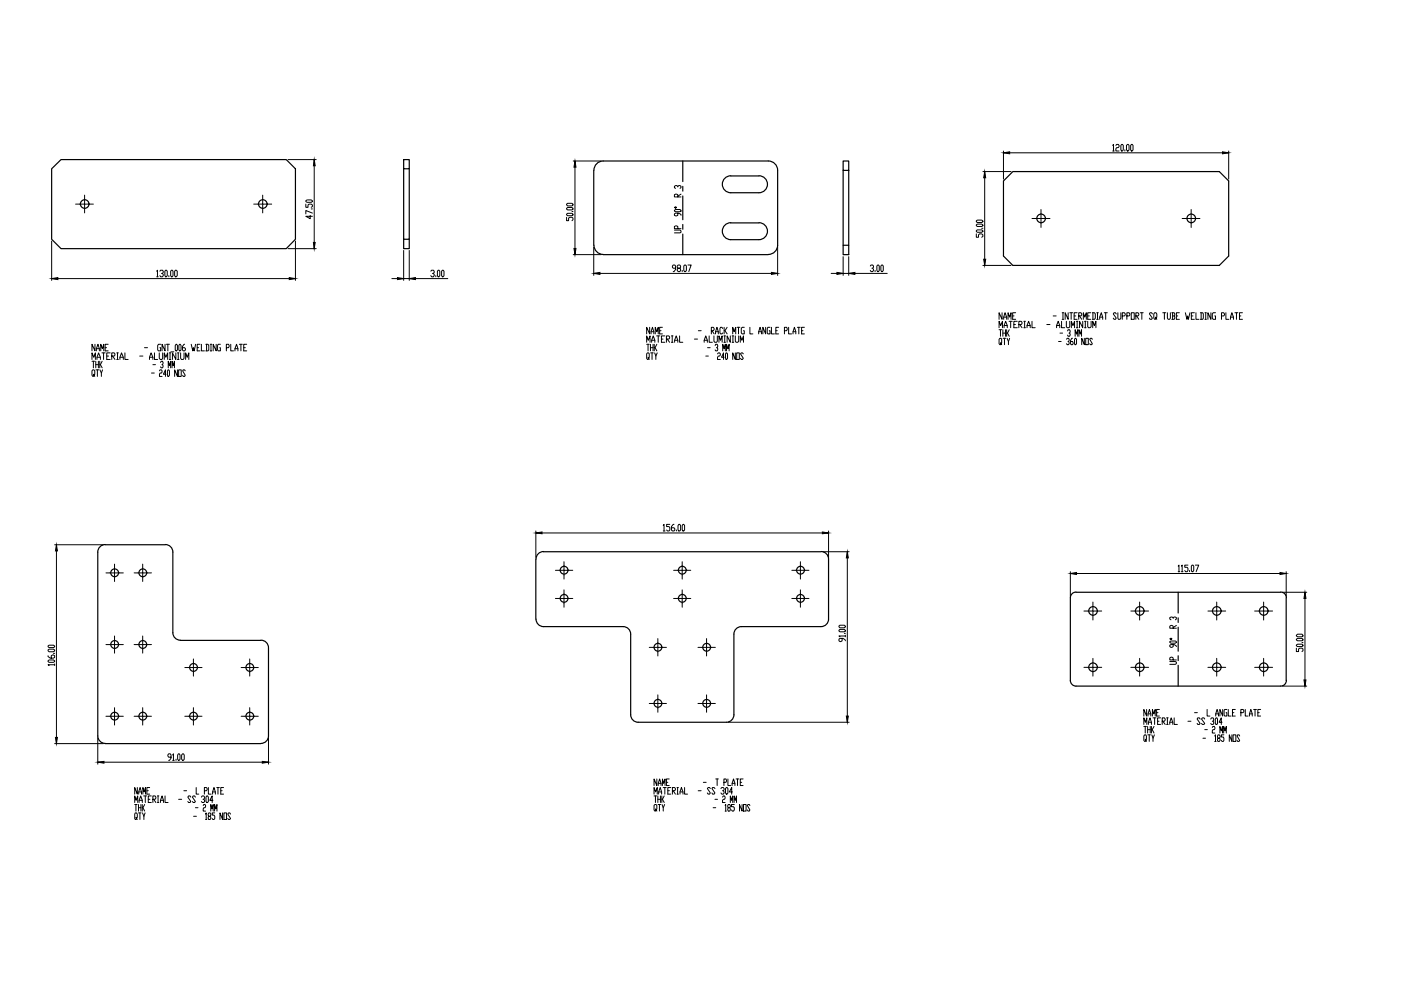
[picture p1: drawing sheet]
<svg xmlns="http://www.w3.org/2000/svg" width="297mm" height="210mm" viewBox="0 0 297 210" stroke-linecap="round" stroke-linejoin="round" font-family="sans-serif">
<defs><g id="words">
<g font-size="4.4">
<text x="135.8" y="75.5">THK - 3 MM</text>
<text x="210.6" y="72.7">THK - 3 MM</text>
<text x="18.3" y="79.4">THK - 3 MM</text>
<text x="241.3" y="156.6">THK - 2 MM</text>
<text x="27.2" y="173.2">THK - 2 MM</text>
<text x="137.6" y="171.4">THK - 2 MM</text>
</g>
</g></defs>
<!-- layer: 0 -->
<g fill="none" stroke="#000" stroke-width=".21">
<path d="M61.1 33.8h5.9M66.6 33.8v18.9M121.5 34.1h6M121.9 34.1v19.9M143.7 39.6l-.2-.3h-.3l-.2 .2v.3l.2 .1M143.7 39.5l.2-.2 .5 .2v.3l-.2 .1M208.4 36.4h6M208.8 36.4v19.9M212.8 32v6M212.8 32.4h47.7M235.9 30.8l.2-.2v1.4M235.9 32h.3"/>
<path d="M236.6 30.8l.2-.2h.3l.2 .2-.2 .5h-.3l-.2 .3v.4h.7M237.8 30.6l.4 .2v1l-.2 .2-.4-.2v-1zM238.5 31.8v.2M238.8 30.8l.2-.2 .4 .2v1l-.2 .2-.4-.2zM239.9 30.6l.3 .2v1l-.1 .2-.4-.2v-1zM260.5 32v6M11 51.1v8.4M11 59.1h51.6M17.9 41.4v1.9h-1.9M19.8 43.3h-1.9v1.8M33.2 57.5l.2-.2v1.4M33.2 58.7h.4"/>
<path d="M33.9 57.5l.2-.2h.3l.2 .2-.2 .5h-.2M34.4 58l.2 .2-.2 .5h-.3l-.2-.3M35.1 57.3l.4 .2v.9l-.2 .3-.3-.3v-.9zM35.8 58.4v.3M36.4 57.3l.3 .2v.9l-.2 .3-.3-.3v-.9zM37.2 57.3l.4 .2v.9l-.2 .3-.4-.3v-.9zM55.7 41.4v1.9h-1.9M57.6 43.3h-1.9v1.8M61.1 52.7h5.9M62.6 51.1v8.4M64.8 43.3v.7h.5v-.6l.2-.1h.5l.2 .1v.4l-.2 .2M64.8 42.6l.3-.2h.9l.2 .3-.2 .2h-.9z"/>
<path d="M65.8 45.7v.7l-1-.5h1.4M66 44.3h.2M66.2 45.2l-1.4-.6v.8M83.1 59.1h11.8M85.6 53.1v6.4M86.8 53.1v6.4M91.3 57.5l.2-.2h.4l.2 .2-.2 .5h-.2M91.9 58l.2 .2-.2 .5h-.4l-.2-.3M92.4 58.4v.3M92.9 57.3l.3 .2v.9l-.1 .3-.4-.3v-.9zM93.8 57.3l.3 .2v.9l-.1 .3-.4-.3v-.9zM120.1 46.1v.7h.5v-.6l.2-.1h.5l.2 .1v.4l-.2 .2"/>
<path d="M120.1 45.4l.2-.2h1l.2 .4-.2 .1h-1zM120.1 44.2l.2-.2h1l.2 .3-.2 .2h-1zM120.1 43.3l.2-.2h1l.2 .3-.2 .3h-1zM121.3 44.8h.2M121.5 54h6M125.9 52.4v6M125.9 58h39M143 48.8h1.2l.2 .2v.2l-.2 .2h-1.2M143 44.6l.2-.2h1l.2 .4-1.2 .1-.2-.1zM143 44l.2-.2 .3 .2-.3 .1zM143.2 56.9h-.5l-.1-.2 .1-.5h.4l.1 .2v.7l-.3 .5h-.2M143.7 48.5v-.5l-.2-.1-.5 .1v.5h1.4"/>
<path d="M143.7 45.2v.4l-.2 .2-.5-.2v-.2l.2-.2h.7l.5 .3v.1M143.7 41.8v-.5l-.2-.1-.5 .1v.5h1.4M143.8 56.9l-.2-.5 .2-.2h.3l.2 .5-.7 .4 .2 .5h.3l.2-.3-.2-.4M144.4 41.2l-.7 .4M144.6 57.3v.3M145.1 56.2l.4 .2v.9l-.1 .3h-.3l-.1-.3v-.9zM145.9 56.2h.6l-.5 1.4M164.9 52.4v6M176.2 58h11.9M178.8 54.4v4M179.9 54.4v4M184.5 56.4l.2-.2h.3l.2 .2v.3l-.3 .2"/>
<path d="M185 56.9l.2 .2-.2 .5h-.3l-.2-.3M185.5 57.3v.3M186.1 56.2l.3 .2v.9l-.1 .3-.4-.3v-.9zM186.9 56.2l.4 .2v.9l-.2 .3-.3-.3v-.9zM207 49.6v.7h.5v-.5l.2-.2h.4l.3 .2v.3l-.3 .2M207 48.9l.2-.2h.9l.3 .4-.3 .1h-.9zM207 47.7l.2-.2h.9l.3 .4-.3 .1h-.9zM207 46.8l.2-.1h.9l.3 .3-.3 .2h-.9zM208.1 48.4h.3M208.4 56.3h6M218.8 46.3h1.9v1.9M220.7 44.4v1.9h1.9"/>
<path d="M250.6 46.3h1.9v1.9M252.5 44.4v1.9h1.9M20.1 73v1.4l-.6-1.4v1.4M20.4 74.4v-.5l.4-.9 .3 1.4M20.4 73.9h.7M21.4 74.4v-1.4l.3 .9 .3-.9v1.4M22.3 73.7h.3M22.9 73h-.6v1.4M30.6 73.7h.7M34.1 73h-.5l-.2 .3v.9l.2 .2h.5v-.7h-.2M35 73v1.4l-.6-1.4v1.4M35.3 73h.6"/>
<path d="M35.6 73v1.4M37.3 73l.3 .3v.9l-.1 .2-.3-.2v-.9zM38.1 73l.3 .3v.9l-.2 .2-.3-.2v-.9zM39.1 73l-.4 .5v.7l.1 .2h.3l.2-.5-.2-.2h-.4M39.4 76.2v-1.4l.3 .9 .3-.9v1.4M40.5 73l.4 1.4 .1-.7 .2 .7 .3-1.4M41.8 73.7h.3M42.4 73h-.6v1.4h.6M42.7 73v1.4h.6M43.6 73h.5l.2 .3v.9l-.2 .2h-.5M43.8 73v1.4M44.6 73h.3"/>
<path d="M44.6 74.4h.3M44.7 73v1.4M45.8 73v1.4l-.6-1.4v1.4M46.7 73h-.4l-.2 .3 .2 1.1h.4v-.7h-.1M48 73.7h.5l.1-.2-.1-.5h-.5v1.4M48.9 73v1.4h.6M49.8 74.4v-.5l.4-.9 .2 1.4M49.8 73.9h.6M50.7 73h.7M51.1 73v1.4M51.7 73.7h.3M52.3 73h-.6v1.4h.6"/>
<path d="M137.7 69.4v1.4l-.6-1.4v1.4M138 70.8l.3-1.4 .3 1.4M138 70.3h.6M138.9 70.8v-1.4l.4 .9 .3-.9v1.4M139.9 70.1h.3M140.4 69.4h-.5v1.4M148.1 70.1h.6M150.8 70.1h.4l.2-.2-.2-.5h-.4v1.4M150.9 70.1l.5 .7M151.7 70.8l.3-1.4 .3 1.4M151.7 70.3h.6M153.2 69.7l-.1-.3h-.3l-.2 .3 .2 1.1h.3l.1-.2"/>
<path d="M153.5 69.4v1.4M153.7 70.1l.5 .7M154.2 69.4l-.5 .7h-.2M155.3 70.8v-1.4l.3 .9 .4-.9v1.4M156.3 69.4h.6M156.6 69.4v1.4M157 72.6v-1.4l.3 1 .3-1v1.4M157.6 75l-.2-.2h-.2l-.2 .2 .6 1-.2 .2h-.2l-.2-.2M157.8 69.4h-.5l-.1 .3v.9l.1 .2h.5v-.7h-.2M159 69.4v1.4h.6M160.9 70.8l.2-1.4 .3 1.4M160.9 70.3h.5"/>
<path d="M162.3 69.4v1.4l-.6-1.4v1.4M163.3 69.4h-.5l-.1 .3 .1 1.1h.5v-.7h-.2M163.6 69.4v1.4h.6M164.5 70.1h.3M165.1 69.4h-.6v1.4h.6M166.3 70.1h.5l.1-.2-.1-.5h-.5v1.4M167.2 69.4v1.4h.6M168.1 70.8l.3-1.4 .3 1.4M168.1 70.3h.6M169.1 69.4h.6M169.4 69.4v1.4M170 70.1h.3"/>
<path d="M170.5 69.4h-.5v1.4h.5M212.5 66.3v1.4l-.7-1.4v1.4M212.8 67.7l.3-1.4 .3 .9v.5M212.8 67.2h.6M213.7 67.7v-1.4l.4 .9 .3-.9v1.4M214.7 67h.3M215.3 66.3h-.6v1.4M223.3 67h.6M225.2 66.3h.3M225.4 66.3v1.4M226.5 66.3v1.4l-.7-1.4v1.4M226.8 66.3h.6"/>
<path d="M227.1 66.3v1.4M227.7 67h.4M228.4 66.3h-.7v1.4M228.7 67h.5l.1-.2-.1-.5h-.5v1.4M228.9 67l.4 .7M229.7 67.7v-1.4l.3 .9 .3-.9v1.4M230.6 67h.4M231.3 66.3h-.7v1.4M231.6 66.3h.5l.1 .3v.9l-.1 .2h-.5M231.7 69.5v-1.4l.3 .9 .4-.9v1.4M231.7 66.3v1.4M232.5 66.3h.4"/>
<path d="M232.5 67.7h.4M232.7 66.3v1.4M233.2 67.7v-.5l.3-.9 .3 1.4M233.2 67.2h.6M234.1 66.3h.7M234.4 66.3v1.4M236.7 66.6l-.2-.3h-.3l-.2 .3 .7 .9-.2 .2h-.3l-.2-.2M237 66.3l.1 1.4h.4l.1-.2v-1.2M237.9 67h.5l.2-.2-.2-.5h-.5v1.4M238.9 67h.5l.2-.2-.2-.5h-.5v1.4M239.8 66.3h.7v1.4h-.7zM240.8 67h.5l.2-.2-.2-.5h-.5v1.4"/>
<path d="M241 67l.5 .7M241.8 66.3h.6M242.1 66.3v1.4M244.3 66.6l-.1-.3h-.4l-.1 .3 .6 .9-.1 .2h-.4l-.1-.2M245 67.2l.1 .3-.1 .2h-.2l-.2-.2v-.9l.2-.3h.3l.2 .3v.6l-.2 .3 .2 .2M246.5 66.3h.7M246.9 66.3v1.4M247.5 66.3v1.2l.2 .2h.3l.1-.2v-1.2M248.4 66.3h.5l.2 .3-.2 .4M248.6 67h.3l.2 .5-.2 .2h-.5M248.6 66.3v1.4M249.4 67h.3"/>
<path d="M250 66.3h-.6v1.4h.6M251.3 66.3l.4 1.4 .1-.7 .2 .7 .3-1.4M252.6 67h.3M253.2 66.3h-.6v1.4h.6M253.6 66.3v1.4h.6M254.5 66.3h.5l.1 .3-.1 1.1h-.5M254.7 66.3v1.4M255.5 66.3h.3M255.5 67.7h.3M255.6 66.3v1.4M256.7 66.3v1.4l-.6-1.4v1.4M257.7 66.3h-.5l-.2 .3v.9l.2 .2h.5v-.7h-.2"/>
<path d="M259 67h.4l.2-.2-.2-.5h-.4v1.4M259.9 66.3v1.4h.6M260.9 67.7l.3-1.4 .3 .9v.5M260.9 67.2h.6M261.8 66.3h.7M262.2 66.3v1.4M262.8 67h.3M263.4 66.3h-.6v1.4h.6M11.6 115.5h10.3M12 115.5v42.2M24.3 119.6v1.9h-1.8M30.3 119.6v1.9h-1.9"/>
<path d="M113.6 112.6v5.6M113.6 113h62.1M119.6 119.1v1.8h-1.8M140.6 111.4l.2-.2v1.4M140.6 112.6h.4M142 111.2h-.7v.4h.5l.2 .3v.5l-.2 .2h-.3l-.2-.2M142.9 111.2h-.2l-.3 .4v.8l.2 .2h.3l.2-.2-.2-.5h-.5M143.4 112.4v.2M143.9 111.2h.2l.2 .2v1l-.2 .2-.4-.2v-1zM144.6 119.1v1.8h-1.8M144.8 111.2l.3 .2v1l-.1 .2-.4-.2v-1zM169.7 119.1v1.8h-1.8"/>
<path d="M174.5 117h5.5M175.7 112.6v5.6M179.6 117v36.1M251.9 119.8h-.7v.5h.5l.2 .2v.5l-.2 .2h-.3l-.2-.2M252.8 119.8l.3 .2v1l-.2 .2-.3-.2v-1zM253.4 119.8h.8l-.6 1.4M10.2 139v.2l.5 .3h.6l.3-.1v-.4l-.3-.1-.4 .1v.5M10.2 137.8l.2-.2h.9l.3 .4-.3 .2h-.9zM10.2 137l.2-.2h.9l.3 .3-.3 .2h-.9zM11.3 138.5h.3M24.3 134.8v1.9h-1.8M26.1 136.7h-1.8v1.8"/>
<path d="M26.1 121.5h-1.8v1.8M30.3 134.8v1.9h-1.9M32.1 136.7h-1.8v1.8M32.1 121.5h-1.8v1.8M41 139.7v1.8h-1.8M52.9 139.7v1.8h-1.8M119.6 125.1v1.8h-1.8M121.4 126.9h-1.8v1.8M121.4 120.9h-1.8v1.9M139.5 135.4v1.9h-1.8M141.3 137.3h-1.8v1.8M144.6 125.1v1.8h-1.8"/>
<path d="M146.5 126.9h-1.9v1.8M146.5 120.9h-1.9v1.9M149.8 135.4v1.9h-1.8M151.7 137.3h-1.9v1.8M169.7 125.1v1.8h-1.8M171.5 126.9h-1.8v1.8M171.5 120.9h-1.8v1.9M177.9 133.6l.2-.2h.9l.2 .4-.2 .2h-.9zM177.9 132.7l.2-.1h.9l.2 .3-.2 .2h-.9zM178.5 135.4v.5l-.2 .1-.4-.1v-.4l.2-.1h.7l.4 .3v.2M179 134.3h.2M179.2 134.8h-1.3l.2 .2"/>
<path d="M179.2 134.7v.3M226.9 121.2v5.2M226.9 121.6h45.8M231.7 139.6v1.9h-1.9M231.7 127.6v2h-1.9M233.6 129.6h-1.9v1.9M241.6 139.6v1.9h-1.8M241.6 127.6v2h-1.8M243.5 129.6h-1.9v1.9M248 136l1.2-.1 .2 .3-.2 .2h-.9zM248 135.4l.3-.1 .2 .1-.2 .2zM248.7 139.9v-.4l-.2-.2-.5 .2v.4h1.4"/>
<path d="M248.7 136.7v.4l-.2 .2-.5-.2v-.3l.3-.1h.6l.5 .4M248.7 133.2v-.4l-.2-.2-.5 .2v.4h1.4M248.7 131.1v-.1l-.2-.2-.5 .2v.2l.3 .2M248.7 131l.2-.2 .5 .2v.2l-.2 .2M249.4 132.6l-.7 .5M249.8 120l.2-.2v1.4M249.8 121.2h.3M250.5 120l.1-.2v1.4M250.5 121.2h.3M252.2 121v.2M258 139.6v1.9h-1.9M258 127.6v2h-1.9"/>
<path d="M259.9 129.6h-1.9v1.9M267.9 139.6v1.9h-1.9M267.9 127.6v2h-1.9M269.8 129.6h-1.9v1.9M271.9 125.6h5.2M272.7 121.2v5.2M274.9 137.4v.7h.4v-.5l.3-.2h.4l.3 .2v.4l-.3 .1M274.9 136.8l.2-.2h.9l.3 .3-.3 .2h-.9zM274.9 135.5l.2-.1h.9l.3 .3-.3 .2h-.9zM274.9 134.7l.2-.2h.9l.3 .3-.3 .2h-.9zM276 136.2h.3M276.7 125.6v19.9"/>
<path d="M10.2 140.1l.2-.2h.9l.3 .4-.3 .1h-.9zM11.6 140.9h-1.4l.2 .2M11.6 157.7h10.3M11.6 140.8v.3M20.7 156.4v5.6M24.3 150v1.9h-1.8M26.1 151.9h-1.8v1.8M30.3 150v1.9h-1.9M32.1 151.9h-1.8v1.8M37.8 159.8l.4 .3v.9l-.2 .2-.3-.2v-.9zM38.7 159.8l.4 .3v.9l-.2 .2-.4-.2v-.9zM41 150v1.9h-1.8"/>
<path d="M42.8 151.9h-1.8v1.8M42.8 141.5h-1.8v1.9M52.9 150v1.9h-1.8M54.8 141.5h-1.9v1.9M54.8 151.9h-1.9v1.8M56.9 156.4v5.6M139.5 147.3v1.9h-1.8M141.3 149.2h-1.8v1.8M149.8 147.3v1.9h-1.8M151.7 149.2h-1.9v1.8M154.4 153.1h25.6M233.6 141.5h-1.9v1.9"/>
<path d="M243.1 150.4v1.4l-.6-1.4v1.4M243.4 151.8l.3-1.4 .3 1.4M243.4 151.4h.6M243.5 141.5h-1.9v1.9M244.3 151.8v-1.4l.3 1 .3-1v1.4M245.2 151.1h.3M245.8 150.4h-.6v1.4M248 140.3h1.2l.2 .1v.3l-.2 .2h-1.2M253.3 151.1h.6M255.9 150.4v1.4h.6M257.8 151.8l.2-1.4 .3 1.4M257.8 151.4h.5"/>
<path d="M259.2 150.4v1.4l-.6-1.4v1.4M259.9 141.5h-1.9v1.9M260.1 150.4h-.4l-.2 .2 .2 1.2h.4v-.7h-.1M260.4 150.4v1.4h.6M261.3 151.1h.3M261.9 150.4h-.6v1.4M262.8 156.1l-.1-.3h-.3l-.1 .3 .5 .9-.1 .2h-.3l-.1-.2M263.1 151.1h.5l.1-.2-.1-.5h-.5v1.4M264 150.4v1.4h.6M264.9 151.8l.3-1.4 .3 1.4M264.9 151.4h.6M265.8 150.4h.6"/>
<path d="M266.1 150.4v1.4M266.7 151.1h.3M267.3 150.4h-.6v1.4h.6M269.8 141.5h-1.9v1.9M271.9 145.5h5.2M20.7 161.6h36.2M29.1 167v1.4l-.5-1.4v1.4M29.4 168.4l.3-1.4 .3 1.4M29.4 167.9h.6M30.3 168.4v-1.4l.3 .9 .2-.9v1.4M31.1 167.7h.3M31.7 167h-.6v1.4"/>
<path d="M36.3 160.5h-.5l-.2-.2 .2-.5h.3l.2 .3v.7l-.4 .4h-.1M36.6 160.1l.2-.3v1.4M36.6 161.2h.3M37.3 161v.2M39 167.7h.6M41.6 167v1.4h.5M43.3 167.7h.5l.1-.3-.1-.4h-.5v1.4M44.2 167v1.4h.6M45.1 168.4l.3-1.4 .3 1.4M45.1 167.9h.6M46 167h.5M46.2 167v1.4"/>
<path d="M46.8 167.7h.3M47.4 167h-.6v1.4M48.9 172.6l-.2-.2h-.2l-.2 .2 .6 .9-.2 .3h-.2l-.2-.3M139.3 165.2v1.4l-.6-1.4v1.4M139.6 166.6l.3-1.4 .3 1.4M139.6 166.1h.6M140.4 166.6v-1.4l.3 .9 .3-.9v1.4M141.3 165.9h.3M141.9 165.2h-.6v1.4M149.1 165.9h.6M151.8 165.2h.5M152 165.2v1.4"/>
<path d="M153.5 165.9h.4l.1-.3-.1-.4h-.4v1.4M154.3 165.2v1.4h.6M155.2 166.6l.3-1.4 .3 1.4M155.2 166.1h.6M156.1 165.2h.6M156.4 165.2v1.4M157 165.9h.3M157.6 165.2h-.6v1.4M159 170.8l-.1-.2h-.3l-.2 .2 .6 .9-.1 .3h-.3l-.2-.3"/>
</g>
<g fill="none" stroke="#000" stroke-width=".25">
<path d="M11 35.8l1.9-2h47.8l1.9 2v14.9l-1.9 2h-47.8l-1.9-2zM85.6 33.8h1.2v2h-1.2zM85.6 35.8v14.9h1.2v-14.9M125.9 36.1v15.9M125.9 36.1a1.97 1.97 0 0 1 2-2h35a1.97 1.97 0 0 1 2 2M144.8 34.1v4.4M144.8 39.5v1M154.9 37.3h6M154.9 37.3a1.8 1.8 0 0 0-1.8 1.8 1.8 1.8 0 0 0 1.8 1.8h6M160.9 37.3a1.8 1.8 0 0 1 1.8 1.8 1.8 1.8 0 0 1-1.8 1.8M164.9 36.1v15.9a1.97 1.97 0 0 1-2 1.9M178.8 34.1h1.1v2h-1.1z"/>
<path d="M178.8 36.1v15.9M179.9 36.1v15.9M212.8 38.4l1.9-2h43.8l2 2v15.9l-2 2h-43.8l-1.9-2zM85.6 50.7v2h1.2v-2M125.9 52a1.97 1.97 0 0 0 2 1.9M127.9 54h35M144.8 41.5v5.1M144.8 47.6v1M144.8 49.6v4.4M154.9 47.3h6M154.9 47.2a1.8 1.8 0 0 0-1.8 1.8 1.8 1.8 0 0 0 1.8 1.8h6M160.9 47.2a1.8 1.8 0 0 1 1.8 1.8 1.8 1.8 0 0 1-1.8 1.8"/>
<path d="M178.8 52h1.1v2h-1.1zM20.7 117.1v38.9a1.59 1.59 0 0 0 1.6 1.6M22.3 115.5h12.7M22.3 115.5a1.59 1.59 0 0 0-1.6 1.5M35.1 115.5a1.59 1.59 0 0 1 1.5 1.5M36.6 117.1v17a1.59 1.59 0 0 0 1.6 1.6M113.6 118.5v12.8M115.2 117h58.9M115.2 116.9a1.59 1.59 0 0 0-1.5 1.6M174.1 116.9a1.59 1.59 0 0 1 1.6 1.6M175.7 118.5v12.8a1.59 1.59 0 0 1-1.6 1.6h-16.9M38.2 135.8h17.1"/>
<path d="M55.3 135.7a1.59 1.59 0 0 1 1.6 1.6v18.8a1.59 1.59 0 0 1-1.6 1.5M113.7 131.3a1.59 1.59 0 0 0 1.5 1.6h16.9M132.1 132.9a1.59 1.59 0 0 1 1.6 1.5M133.7 134.5v17.1M155.6 134.5v17.1M157.2 132.9a1.59 1.59 0 0 0-1.6 1.5M228.1 125.6h43.4M228.1 125.5a1.21 1.21 0 0 0-1.2 1.3v17.5a1.21 1.21 0 0 0 1.2 1.2h43.4M249.8 125.6v4.4M249.8 131v1M249.8 133v5.1M249.8 139v1.1"/>
<path d="M271.5 125.5a1.21 1.21 0 0 1 1.2 1.2M272.7 126.8v17.5M22.3 157.7h33M133.7 151.5a1.59 1.59 0 0 0 1.6 1.6M135.3 153.1h18.7M155.6 151.5a1.59 1.59 0 0 1-1.6 1.6M249.8 141.1v4.4M272.7 144.3a1.21 1.21 0 0 1-1.2 1.2"/>
<circle cx="18" cy="43.3" r=".91"/>
<circle cx="55.7" cy="43.3" r=".91"/>
<circle cx="220.7" cy="46.3" r=".91"/>
<circle cx="252.6" cy="46.3" r=".91"/>
<circle cx="24.3" cy="136.6" r=".83"/>
<circle cx="24.3" cy="121.4" r=".83"/>
<circle cx="30.3" cy="136.6" r=".83"/>
<circle cx="30.3" cy="121.4" r=".83"/>
<circle cx="119.6" cy="120.9" r=".83"/>
<circle cx="119.6" cy="126.9" r=".83"/>
<circle cx="139.5" cy="137.2" r=".83"/>
<circle cx="144.7" cy="120.9" r=".83"/>
<circle cx="144.7" cy="126.9" r=".83"/>
<circle cx="149.8" cy="137.2" r=".83"/>
<circle cx="169.7" cy="120.9" r=".83"/>
<circle cx="169.7" cy="126.9" r=".83"/>
<circle cx="231.7" cy="129.5" r=".91"/>
<circle cx="241.6" cy="129.5" r=".91"/>
<circle cx="258" cy="129.5" r=".91"/>
<circle cx="267.9" cy="129.5" r=".91"/>
<circle cx="24.3" cy="151.8" r=".83"/>
<circle cx="30.3" cy="151.8" r=".83"/>
<circle cx="41" cy="151.8" r=".83"/>
<circle cx="41" cy="141.5" r=".83"/>
<circle cx="53" cy="141.5" r=".83"/>
<circle cx="53" cy="151.8" r=".83"/>
<circle cx="139.5" cy="149.1" r=".83"/>
<circle cx="149.8" cy="149.1" r=".83"/>
<circle cx="231.7" cy="141.5" r=".91"/>
<circle cx="241.6" cy="141.5" r=".91"/>
<circle cx="258" cy="141.5" r=".91"/>
<circle cx="267.9" cy="141.5" r=".91"/>
</g>
<g fill="#000" stroke="#000" stroke-width=".21">
<path d="M66.6 33.8l.2 1.4h-.4zM121.9 34.1l.2 1.3h-.4zM208.8 36.4l.2 1.3h-.4zM212.8 32.4l1.3-.2v.4zM259.2 32.2l1.3 .2-1.3 .2zM11 59.1l1.3-.2v.4zM61.3 58.9l1.3 .2-1.3 .2zM66.4 51.4h.4l-.2 1.3zM84.3 58.9l1.3 .2-1.3 .2zM86.8 59.1l1.3-.2v.4zM121.7 52.7h.4l-.2 1.3zM125.9 58l1.3-.2v.4z"/>
<path d="M163.6 57.8l1.3 .2-1.3 .2zM177.4 57.8l1.4 .2-1.4 .2zM179.9 58l1.4-.2v.4zM208.6 55h.4l-.2 1.3zM12 115.5l.2 1.3h-.4zM113.6 113l1.3-.2v.4zM174.4 112.8l1.3 .2-1.3 .2zM179.6 117l.3 1.3h-.5zM226.9 121.6l1.3-.2v.4zM271.4 121.4l1.3 .2-1.3 .2zM276.7 125.6l.2 1.3h-.4zM11.8 156.4h.4l-.2 1.3z"/>
<path d="M179.4 151.8h.5l-.3 1.3zM276.5 144.2h.4l-.2 1.3zM20.7 161.6l1.3-.2v.4zM55.6 161.4l1.3 .2-1.3 .2z"/>
</g>
<use href="#words"/>
</svg>
